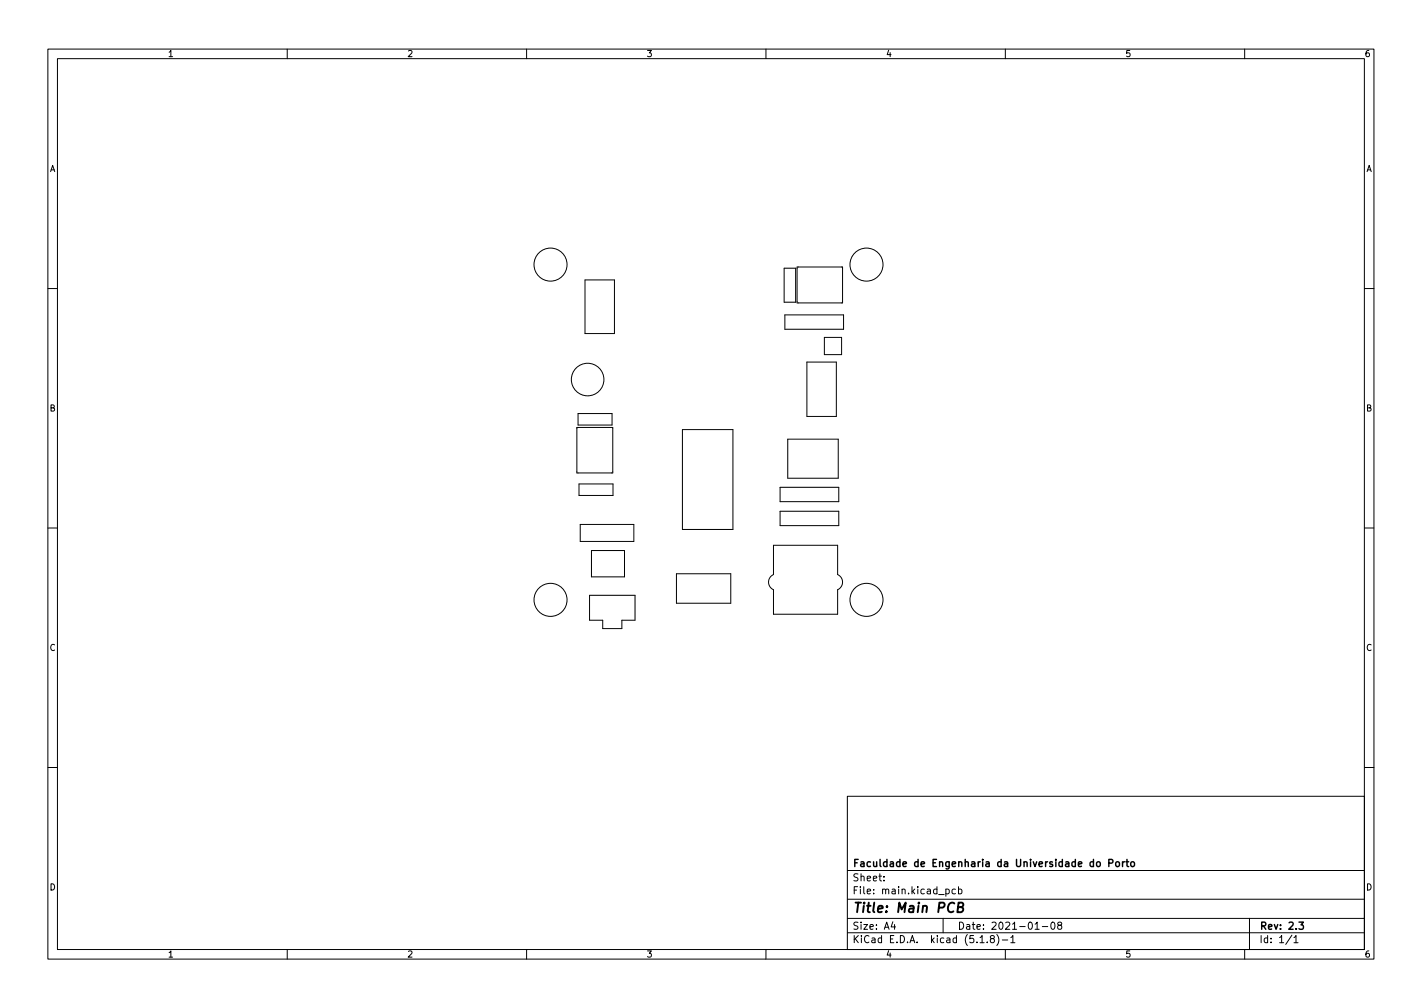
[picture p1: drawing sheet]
<svg xmlns="http://www.w3.org/2000/svg" width="297mm" height="210mm" viewBox="0 0 297 210" stroke-linecap="round" stroke-linejoin="round" font-family="sans-serif">
<defs><g id="words">
<text font-size="2.8" x="178" y="190.6">Title: Main PCB</text>
<g font-size="2.1">
<text x="178" y="184">Sheet:</text>
<text x="178" y="181">Faculdade de Engenharia da Universidade do Porto</text>
<text x="178" y="186.7">File: main.kicad_pcb</text>
<text x="178" y="196.9">KiCad E.D.A. kicad (5.1.8)-1</text>
<text x="178" y="194.1">Size: A4</text>
<text x="200" y="194.1">Date: 2021-01-08</text>
<text x="263" y="194.1">Rev: 2.3</text>
<text x="263" y="196.9">Id: 1/1</text>
</g>
<g font-size="1.8">
<text x="35" y="11.9">1</text>
<text x="85" y="11.9">2</text>
<text x="135" y="11.9">3</text>
<text x="185" y="11.9">4</text>
<text x="235" y="11.9">5</text>
<text x="285" y="11.9">6</text>
<text x="10.3" y="35.9">A</text>
<text x="285.3" y="35.9">A</text>
<text x="10.3" y="85.9">B</text>
<text x="285.3" y="85.9">B</text>
<text x="10.3" y="135.9">C</text>
<text x="285.3" y="135.9">C</text>
<text x="10.3" y="185.9">D</text>
<text x="285.3" y="185.9">D</text>
<text x="35" y="199.9">1</text>
<text x="85" y="199.9">2</text>
<text x="135" y="199.9">3</text>
<text x="185" y="199.9">4</text>
<text x="235" y="199.9">5</text>
<text x="285" y="199.9">6</text>
</g>
</g></defs>
<g fill="none" stroke="#000" stroke-width=".21">
<path d="M10 10.2h277v190.1h-277zM12 12.2h273v186.1h-273zM60 10.2v2M110 10.2v2M160 10.2v2M210 10.2v2M260 10.2v2M122.2 58.4h6.2v11.2h-6.2zM163.8 56h2.4v7.1h-2.4zM166.5 55.7h9.5v7.5h-9.5zM10 60.2h2M163.9 65.7h12.3v3h-12.3z"/>
<path d="M168.6 75.6h6.1v11.3h-6.1zM172.2 70.4h3.6v3.6h-3.6zM285 60.2h2M120.5 89.2h7.5v9.5h-7.5zM120.8 86.3h7v2.4h-7zM142.5 89.7h10.6v20.8h-10.6zM164.6 91.7h10.5v8.1h-10.5zM10 110.2h2M120.9 101h7.2v2.4h-7.2zM121.2 109.5h11.2v3.5h-11.2zM123.5 114.9h7v5.5h-7zM141.3 119.8h11.3v6.1h-11.3z"/>
<path d="M161.6 113.8h13.4v6.2a1.73 1.73 0 0 1 1 1.5 1.73 1.73 0 0 1-1 1.6v5.1h-13.4v-5.1a1.73 1.73 0 0 1-1.1-1.6 1.73 1.73 0 0 1 1.1-1.5zM162.9 101.7h12.3v3h-12.3zM162.9 106.7h12.3v3h-12.3zM285 110.2h2M123.2 124.3h9.4v5.2h-2.7v1.7h-4v-1.7h-2.7zM10 160.2h2M177 166.3h108v32h-108zM285 160.2h2M60 198.3v2M110 198.3v2M160 198.3v2M177 194.8h108"/>
<path d="M177 191.8h108M177 187.8h108M177 181.8h108M184.6 183.8v.1M184.6 183v.1M186.5 192.5l-.4 1h1M186.9 193v1M197 191.8v3M197.6 185.7l.4-.1 .3 .3-.2 .7h-.5M199.6 185.7l-.5-.1-.2 .3 .1 .7h.6M200.2 185.7l.4-.1 .3 .3-.1 .7h-.6M200.2 185.1v1.5"/>
<path d="M204.7 195.8l.4-.5v1.5M204.7 196.8h.9M206.2 196.7v.1M207.1 196l-.2-.3v-.2l.2-.2 .5 .1 .1 .2-.1 .2-.6 .2-.1 .3v.4l.2 .1h.3l.3-.3v-.2l-.3-.3M208.2 195.1a1.72 1.72 0 0 1 0 2.3M209.4 196.3h1.1M210 198.3v2M211.1 195.8l.5-.5v1.5M211.1 196.8h.9M216.2 194h.9M217.7 193.5h1.2M219.6 192.7l.3-.2a.8 .8 0 0 1 .5 .8 .8 .8 0 0 1-.5 .7l-.3-.1-.1-.4z"/>
<path d="M221.2 193.2l-.3-.3 .1-.2 .2-.2 .4 .1 .2 .2-.1 .2-.6 .2-.2 .3 .1 .4 .2 .1h.3l.3-.3-.1-.4-.2-.1M260 198.3v2M261 191.8v6.5M269.9 195.3l-1.3 1.9M270.3 195.8l.4-.5v1.5M270.3 196.8h.8"/>
<circle cx="115" cy="55.2" r="3.4"/>
<circle cx="181" cy="55.2" r="3.4"/>
<circle cx="122.7" cy="79.2" r="3.4"/>
<circle cx="115" cy="125.2" r="3.5"/>
<circle cx="181" cy="125.2" r="3.4"/>
</g>
<path d="M234.5 179.9v1M234.9 179.9l-.4 .3M235.2 179.9h.6M235.4 179.4v1.3l.4 .2M231.6 180.2l.7-.1 .2-.2-.1-.3-.8-.2v1.5M233.1 180.1l.2-.2 .5 .2v.5l-.1 .3h-.4l-.2-.1zM236.3 180.1l.2-.2 .4 .2 .1 .5-.2 .3h-.3l-.2-.1zM271.3 192.5h1l-.5 .6 .4 .1v.7l-.2 .1-.7-.1" fill="none" stroke="#000" stroke-width=".3"/>
<path d="M200.1 189.4h.7l.3-.2 .1-.4-.1-.2-.9-.1-.2 2h.8l.3-.2a.53 .53 0 0 0 0-.8l-.3-.1" fill="none" stroke="#000" stroke-width=".4"/>
<use href="#words"/>
</svg>
